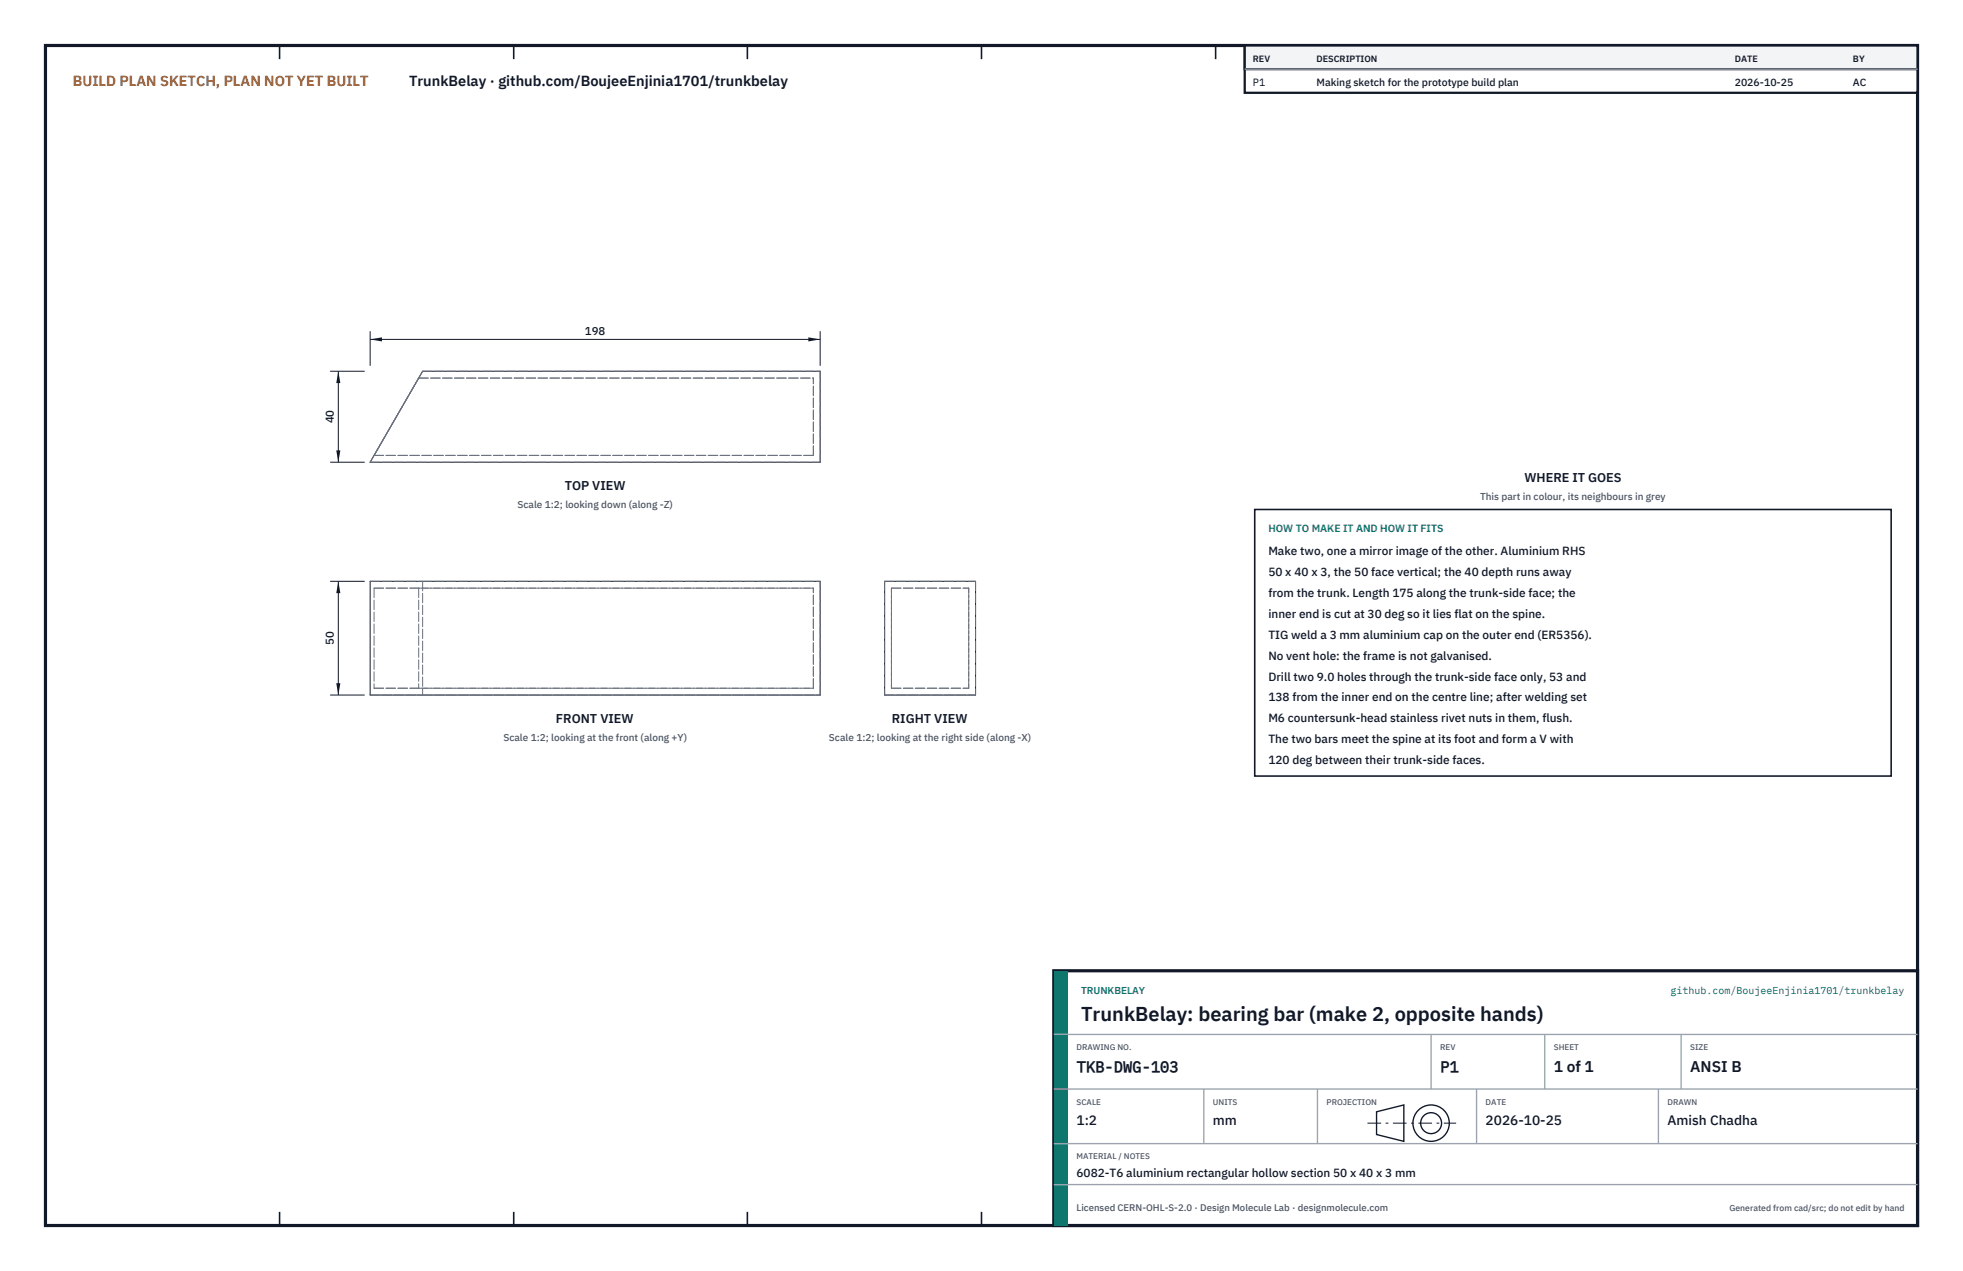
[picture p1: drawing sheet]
<svg xmlns="http://www.w3.org/2000/svg" width="432mm" height="279mm" viewBox="0 0 432 279" stroke-linecap="round" stroke-linejoin="round" font-family="sans-serif">
<defs><g id="words">
<text font-size="4.4" fill="#111827" x="237.8" y="224.4">TrunkBelay: bearing bar (make 2, opposite hands)</text>
<g font-size="3.4" fill="#111827">
<text x="236.8" y="235.6">TKB-DWG-103</text>
<text x="316.8" y="235.6">P1</text>
<text x="341.8" y="235.6">1 of 1</text>
<text x="371.8" y="235.6">ANSI B</text>
</g>
<text font-size="3.2" fill="#b45309" x="16" y="19">BUILD PLAN SKETCH, PLAN NOT YET BUILT</text>
<text font-size="3.2" fill="#111827" x="90" y="19">TrunkBelay · github.com/BoujeeEnjinia1701/trunkbelay</text>
<g font-size="3" fill="#111827">
<text x="236.8" y="247.2">1:2</text>
<text x="266.8" y="247.2">mm</text>
<text x="326.8" y="247.2">2026-10-25</text>
<text x="366.8" y="247.2">Amish Chadha</text>
</g>
<g font-size="2.8" fill="#111827">
<text x="124.2" y="107.7">TOP VIEW</text>
<text x="335.3" y="106">WHERE IT GOES</text>
<text x="122.3" y="158.9">FRONT VIEW</text>
<text x="196.2" y="158.9">RIGHT VIEW</text>
</g>
<g font-size="2.6" fill="#111827">
<text x="279" y="122">Make two, one a mirror image of the other. Aluminium RHS</text>
<text x="279" y="126.6">50 x 40 x 3, the 50 face vertical; the 40 depth runs away</text>
<text x="279" y="131.2">from the trunk. Length 175 along the trunk-side face; the</text>
<text x="279" y="135.8">inner end is cut at 30 deg so it lies flat on the spine.</text>
<text x="279" y="140.4">TIG weld a 3 mm aluminium cap on the outer end (ER5356).</text>
<text x="279" y="145">No vent hole: the frame is not galvanised.</text>
<text x="279" y="149.6">Drill two 9.0 holes through the trunk-side face only, 53 and</text>
<text x="279" y="154.2">138 from the inner end on the centre line; after welding set</text>
<text x="279" y="158.8">M6 countersunk-head stainless rivet nuts in them, flush.</text>
<text x="279" y="163.4">The two bars meet the spine at its foot and form a V with</text>
<text x="279" y="168">120 deg between their trunk-side faces.</text>
<text x="236.8" y="258.8">6082-T6 aluminium rectangular hollow section 50 x 40 x 3 mm</text>
</g>
<g font-size="2.5" fill="#111827">
<text x="128.7" y="73.6">198</text>
<text x="73.4" y="93.1" transform="rotate(-90 73.4 93.1)">40</text>
<text x="73.4" y="141.8" transform="rotate(-90 73.4 141.8)">50</text>
</g>
<g font-size="2.3" fill="#111827">
<text x="275.6" y="18.8">P1</text>
<text x="289.6" y="18.8">Making sketch for the prototype build plan</text>
<text x="381.6" y="18.8">2026-10-25</text>
<text x="407.6" y="18.8">AC</text>
</g>
<text font-size="2.3" fill="#0f766e" x="279" y="117">HOW TO MAKE IT AND HOW IT FITS</text>
<g font-size="2.2" fill="#4b5563">
<text x="113.8" y="111.7">Scale 1:2; looking down (along -Z)</text>
<text x="325.6" y="110">This part in colour, its neighbours in grey</text>
<text x="110.7" y="162.9">Scale 1:2; looking at the front (along +Y)</text>
<text x="182.4" y="162.9">Scale 1:2; looking at the right side (along -X)</text>
</g>
<g font-size="2.2" fill="#0f766e">
<text x="237.8" y="218.4">TRUNKBELAY</text>
<text x="367.4" y="218.4">github.com/BoujeeEnjinia1701/trunkbelay</text>
</g>
<text font-size="2.1" fill="#4b5563" x="236.8" y="266.2">Licensed CERN-OHL-S-2.0 · Design Molecule Lab · designmolecule.com</text>
<g font-size="2" fill="#111827">
<text x="275.6" y="13.6">REV</text>
<text x="289.6" y="13.6">DESCRIPTION</text>
<text x="381.6" y="13.6">DATE</text>
<text x="407.6" y="13.6">BY</text>
</g>
<text font-size="1.9" fill="#4b5563" x="380.4" y="266.2">Generated from cad/src; do not edit by hand</text>
<g font-size="1.8" fill="#4b5563">
<text x="236.8" y="230.8">DRAWING NO.</text>
<text x="316.8" y="230.8">REV</text>
<text x="341.8" y="230.8">SHEET</text>
<text x="371.8" y="230.8">SIZE</text>
<text x="236.8" y="242.8">SCALE</text>
<text x="266.8" y="242.8">UNITS</text>
<text x="291.8" y="242.8">PROJECTION</text>
<text x="326.8" y="242.8">DATE</text>
<text x="366.8" y="242.8">DRAWN</text>
<text x="236.8" y="254.8">MATERIAL / NOTES</text>
</g>
</g></defs>
<path d="M10 10h411.8v259.4h-411.8z" fill="none" stroke="#111827" stroke-width=".7" stroke-linecap="butt"/>
<g fill="none" stroke="#111827" stroke-width=".35">
<path d="M61.5 10v3M113 10v3M164.4 10v3M215.9 10v3M267.4 10v3M318.9 10v3M370.3 10v3M61.5 266.4v3M113 266.4v3M164.4 266.4v3M215.9 266.4v3M267.4 266.4v3"/>
<path d="M318.9 266.4v3M370.3 266.4v3"/>
</g>
<path d="M93 81.6h87.4v20h-99zM81.4 127.8h99v25h-99zM194.6 127.8h20v25h-20z" fill="none" stroke="#111727" stroke-width=".22"/>
<g fill="none" stroke="#6a7180" stroke-width=".22" stroke-dasharray="2.1 .5">
<path d="M92.1 83.1h86.8M93 81.6h87.4M81.4 101.6h99M81.4 101.6l11.6-20M82.3 100.1l9.8-17M82.3 100.1h96.6M178.9 100.1v-17M180.4 101.6v-20M81.4 127.8h11.6M82.3 129.3h9.8M82.3 129.3v22M82.3 129.3h96.6"/>
<path d="M92.1 129.3v22M92.1 129.3h86.8M93 127.8h87.4M93 127.8v25M194.6 127.8v25M194.6 127.8h20M196.1 129.3h17M196.1 129.3v22M213.1 129.3v22M214.6 127.8v25M81.4 152.8h11.6M82.3 151.3h9.8"/>
<path d="M82.3 151.3h96.6M92.1 151.3h86.8M93 152.8h87.4M178.9 151.3v-22M180.4 152.8v-25M194.6 152.8h20M196.1 151.3h17M196.1 151.3v-22M213.1 151.3v-22"/>
</g>
<path d="M81.4 72.8v7.6M81.4 74.6h99M180.4 72.8v7.6" fill="none" stroke="#111827" stroke-width=".22"/>
<path d="M81.4 74.6l2.6-.4v.9zM177.8 74.2v.9l2.6-.5z" fill="#111827"/>
<path d="M72.6 81.6h7.6M74.4 81.6v20M72.6 101.6h7.6" fill="none" stroke="#111827" stroke-width=".22"/>
<path d="M74.4 81.6l-.4 2.6h.9zM74 99h.9l-.5 2.6z" fill="#111827"/>
<path d="M72.6 127.8h7.6M74.4 127.8v25M72.6 152.8h7.6" fill="none" stroke="#111827" stroke-width=".22"/>
<path d="M74.4 127.8l-.4 2.6h.9zM74 150.2h.9l-.5 2.6z" fill="#111827"/>
<path d="M276 112h140v58.6h-140z" fill="#fff" stroke="#111827" stroke-width=".35"/>
<path d="M273.8 10h148v10.4h-148z" fill="#fff" stroke="#111827" stroke-width=".5"/>
<path d="M273.8 10h148v5.2h-148z" fill="#f3f4f6" stroke="#111827" stroke-width=".5"/>
<path d="M273.8 15.2h148" fill="none" stroke="#9ca3af" stroke-width=".3"/>
<path d="M231.8 213.4h190v56h-190z" fill="#fff" stroke="#111827" stroke-width=".7" stroke-linecap="butt"/>
<path d="M231.8 213.4h3v56h-3z" fill="#0f766e"/>
<path d="M231.8 227.4h190M231.8 239.4h190M264.8 239.4v12M289.8 239.4v12M314.8 227.4v12M324.8 239.4v12M339.8 227.4v12M364.8 239.4v12M369.8 227.4v12M231.8 251.4h190M231.8 260.4h190" fill="none" stroke="#9ca3af" stroke-width=".3"/>
<g fill="none" stroke="#111827" stroke-width=".3">
<path d="M302.8 244.4l6-1.5v8l-6-1.5z"/>
<circle cx="314.8" cy="246.9" r="4"/>
<circle cx="314.8" cy="246.9" r="2.3"/>
</g>
<path d="M300.8 246.9h19.5" fill="none" stroke="#111827" stroke-width=".22" stroke-dasharray="3 1 .6 1" stroke-linecap="butt"/>
<use href="#words"/>
</svg>
